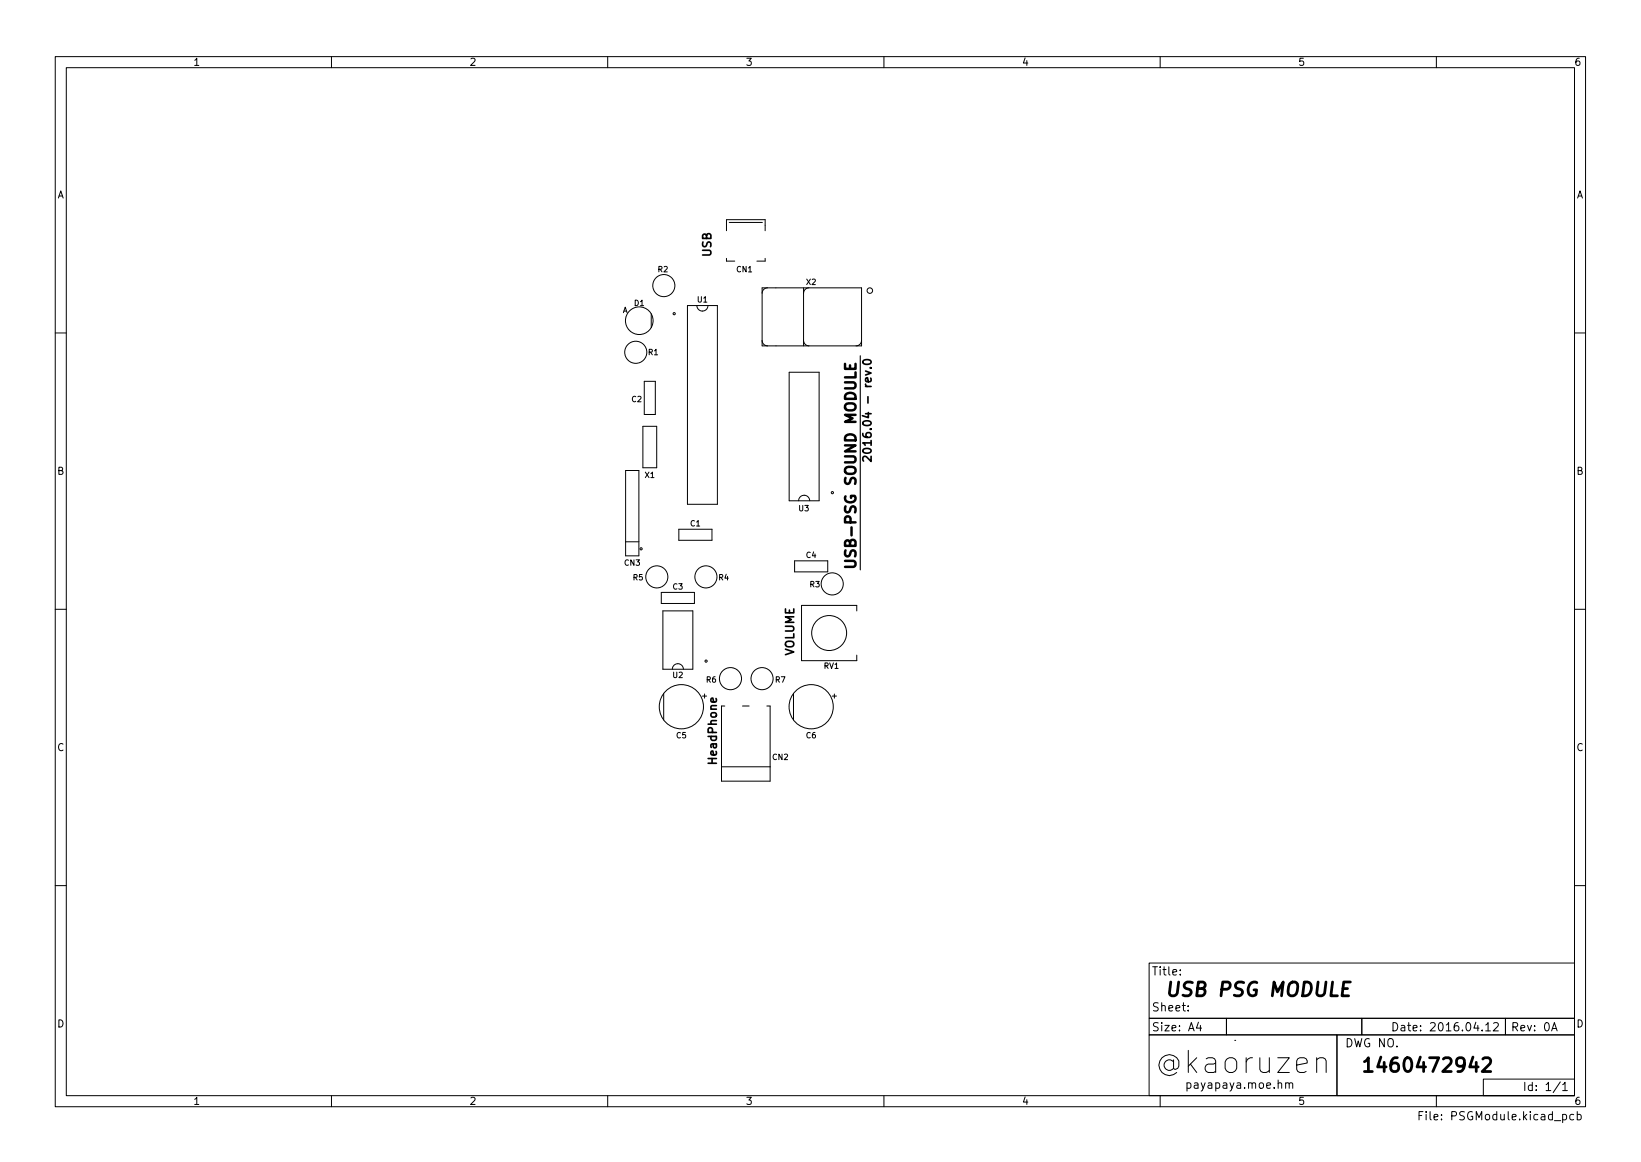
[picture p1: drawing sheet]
<svg xmlns="http://www.w3.org/2000/svg" width="297mm" height="210mm" viewBox="0 0 297 210" stroke-linecap="round" stroke-linejoin="round" font-family="sans-serif">
<defs><g id="words">
<text font-size="5.6" x="209" y="194.2">@kaoruzen</text>
<g font-size="3.5">
<text x="211" y="180.3">USB PSG MODULE</text>
<text x="246.5" y="194">1460472942</text>
</g>
<text font-size="2.6" x="154.9" y="101.5" transform="rotate(-90 154.9 101.5)">USB-PSG SOUND MODULE</text>
<g font-size="2.1">
<text x="128.8" y="46.5" transform="rotate(-90 128.8 46.5)">USB</text>
<text x="157.7" y="81.4" transform="rotate(-90 157.7 81.4)">2016.04 - rev.0</text>
<text x="143.8" y="118.7" transform="rotate(-90 143.8 118.7)">VOLUME</text>
<text x="129.8" y="138" transform="rotate(-90 129.8 138)">HeadPhone</text>
<text x="208.5" y="176.5">Title:</text>
<text x="208.5" y="183">Sheet:</text>
<text x="208.5" y="186.6">Size: A4</text>
<text x="243.5" y="189.5">DWG NO.</text>
<text x="255.2" y="186.6">Date: 2016.04.12</text>
<text x="273.5" y="186.6">Rev: 0A</text>
<text x="214.5" y="197">payapaya.moe.hm</text>
<text x="278" y="197.4">Id: 1/1</text>
<text x="259.1" y="202.7">File: PSGModule.kicad_pcb</text>
</g>
<g font-size="1.8">
<text x="35" y="11.9">1</text>
<text x="85" y="11.9">2</text>
<text x="135" y="11.9">3</text>
<text x="185" y="11.9">4</text>
<text x="235" y="11.9">5</text>
<text x="285" y="11.9">6</text>
<text x="10.3" y="35.9">A</text>
<text x="285.3" y="35.9">A</text>
<text x="10.3" y="85.9">B</text>
<text x="285.3" y="85.9">B</text>
<text x="10.3" y="135.9">C</text>
<text x="285.3" y="135.9">C</text>
<text x="10.3" y="185.9">D</text>
<text x="285.3" y="185.9">D</text>
<text x="35" y="199.9">1</text>
<text x="85" y="199.9">2</text>
<text x="135" y="199.9">3</text>
<text x="185" y="199.9">4</text>
<text x="235" y="199.9">5</text>
<text x="285" y="199.9">6</text>
</g>
<g font-size="1.4">
<text x="119.1" y="49.2">R2</text>
<text x="133.4" y="49.2">CN1</text>
<text x="146" y="51.5">X2</text>
<text x="112.7" y="56.6">A</text>
<text x="114.8" y="55.4">D1</text>
<text x="126.3" y="54.7">U1</text>
<text x="117.4" y="64.2">R1</text>
<text x="114.4" y="72.7">C2</text>
<text x="116.8" y="86.5">X1</text>
<text x="125" y="95.2">C1</text>
<text x="144.6" y="92.5">U3</text>
<text x="145.9" y="100.9">C4</text>
<text x="113.1" y="102.3">CN3</text>
<text x="114.6" y="105">R5</text>
<text x="121.8" y="106.7">C3</text>
<text x="130.1" y="105">R4</text>
<text x="146.6" y="106.2">R3</text>
<text x="121.8" y="122.7">U2</text>
<text x="127.9" y="123.5">R6</text>
<text x="140.4" y="123.5">R7</text>
<text x="149.1" y="121">RV1</text>
<text x="127.1" y="126.4">+</text>
<text x="150.6" y="126.4">+</text>
<text x="122.4" y="133.6">C5</text>
<text x="139.9" y="137.5">CN2</text>
<text x="145.9" y="133.6">C6</text>
</g>
</g></defs>
<g fill="none" stroke="#000" stroke-width=".18">
<path d="M10 10.2h277v190.1h-277zM12 12.2h273v186.1h-273zM60 10.2v2M110 10.2v2M160 10.2v2M210 10.2v2M260 10.2v2M117.9 56.8v2.5M124.4 55.3h5.5v35.9h-5.5zM126.1 55.3a1 1 0 0 0 1 1 1 1 0 0 0 1-1M131.5 41.7v-2h7v2M131.5 46.7v.5h1.5"/>
<path d="M132 40.2h6M137.9 52.1h18v10.5h-18zM138.5 46.7v.5h-1.5M138.9 52.1a1 1 0 0 0-1 1M145.5 52.1v10.5M146.5 52.1a1 1 0 0 0-1 1M10 60.2h2M116.4 77.1h2.5v7.5h-2.5zM116.6 69h2v6h-2zM137.9 61.6a1 1 0 0 0 1 1M142.9 67.4h5.4v23.2h-5.4zM145.5 61.6a1 1 0 0 0 1 1"/>
<path d="M155.9 61.6a1 1 0 0 1-1 1M285 60.2h2M113.2 85.1h2.4v15.5h-2.4zM113.2 98h2.4M122.9 95.8h6v2h-6zM144.6 90.6a1 1 0 0 1 1-1 1 1 0 0 1 1 1M10 110.2h2M119.7 107.2h6v2h-6zM120 110.5h5.4v10.6h-5.4zM143.8 101.5h6v2h-6zM155.1 110.5v-1h-10v10h10v-1M285 110.2h2"/>
<path d="M120.1 125.5v4.8M121.7 121.1a1 1 0 0 1 1-1 1 1 0 0 1 1 1M130.6 138.7h8.8M131.2 127.7h-.6v13.6h8.8v-13.6h-.6M134.4 127.7h1.2M143.6 125.5v4.8M10 160.2h2M208 174.3h77v10h-77zM213.6 176.3v.1M213.6 175.5v.1M285 160.2h2M60 198.3v2"/>
<path d="M110 198.3v2M160 198.3v2M208 187.2h34v11h-34zM208 184.3h14v3h-14zM210 198.3v2M215.1 182.8v.1M215.1 182v.1M216.9 185l-.3 1h.9M217.3 185.5v1M222 184.3h24.5v3h-24.5zM232.7 196.1l.2-.2 .4 .1 .1 .9M232.7 195.9v1"/>
<path d="M233.4 196.1l.2-.2 .3 .1 .1 .9M238.3 191.8a.99 .99 0 0 1 1.7 .2v2.1M242 187.3h43v11h-43zM246.5 184.3h26v3h-26zM252.1 185a.76 .76 0 0 1 .9 .8 .76 .76 0 0 1-.9 .7zM253.6 185.6h.6l.1 .9M254.3 185.9l-.5 .1a.29 .29 0 0 0-.2 .2 .29 .29 0 0 0 .2 .3h.5M260 198.3v2M268.5 195.3h16.5v3h-16.5zM272.5 184.3h12.5v3h-12.5zM276 195.8v1.5M277.4 196.4l-.5-.1-.3 .3v.4l.2 .3h.6"/>
<path d="M277.4 195.8v1.5M280.9 186.5l.5-1.5 .5 1.5M281 186.1h.7M256.9 201.8h.5M257.6 201.1h-.7v1.5M258.1 201.1v.2M258.1 201.6v1M285.5 201.7l.4-.1 .3 .3v.4l-.1 .3h-.6"/>
<circle cx="115.7" cy="58" r="2.5"/>
<circle cx="120.2" cy="51.7" r="2"/>
<circle cx="122" cy="56.8" r=".2"/>
<circle cx="157.4" cy="52.6" r=".5"/>
<circle cx="115.1" cy="63.7" r="2"/>
<circle cx="116" cy="99.3" r=".2"/>
<circle cx="150.7" cy="89.1" r=".2"/>
<circle cx="118.9" cy="104.4" r="2"/>
<circle cx="127.8" cy="104.4" r="2"/>
<circle cx="127.8" cy="119.6" r=".2"/>
<circle cx="150.1" cy="114.5" r="3.2"/>
<circle cx="150.6" cy="105.7" r="2"/>
<circle cx="123.3" cy="127.9" r="4"/>
<circle cx="132.2" cy="122.8" r="2"/>
<circle cx="137.9" cy="122.8" r="2"/>
<circle cx="146.8" cy="127.9" r="4"/>
</g>
<path d="M244.4 177.7h-1.2l-.3 2.5h1.2M266.6 191.3l-.6 1.8h1.6M267.2 192.2v1.7M268.4 191.6l.4-.2h.6a.68 .68 0 0 1 .3 1.1l-1.4 1.4h1.5" fill="none" stroke="#000" stroke-width=".5"/>
<path d="M155.7 64.4v38.7" fill="none" stroke="#000" stroke-width=".2"/>
<path d="M156.2 65.3a1 1 0 0 1 1.5 .1 .8 .8 0 0 1-.8 .5 .8 .8 0 0 1-.7-.5zM157.7 82.6v.9l-1.1-.9h-.3l-.1 .3 .1 .5" fill="none" stroke="#000" stroke-width=".3"/>
<path d="M153 65.8v.9h1.9v-.9M153.9 66.1v.6M153 101.5h1.5l.4 .3-.1 .6-.3 .2h-1.5" fill="none" stroke="#000" stroke-width=".45"/>
<use href="#words"/>
</svg>
